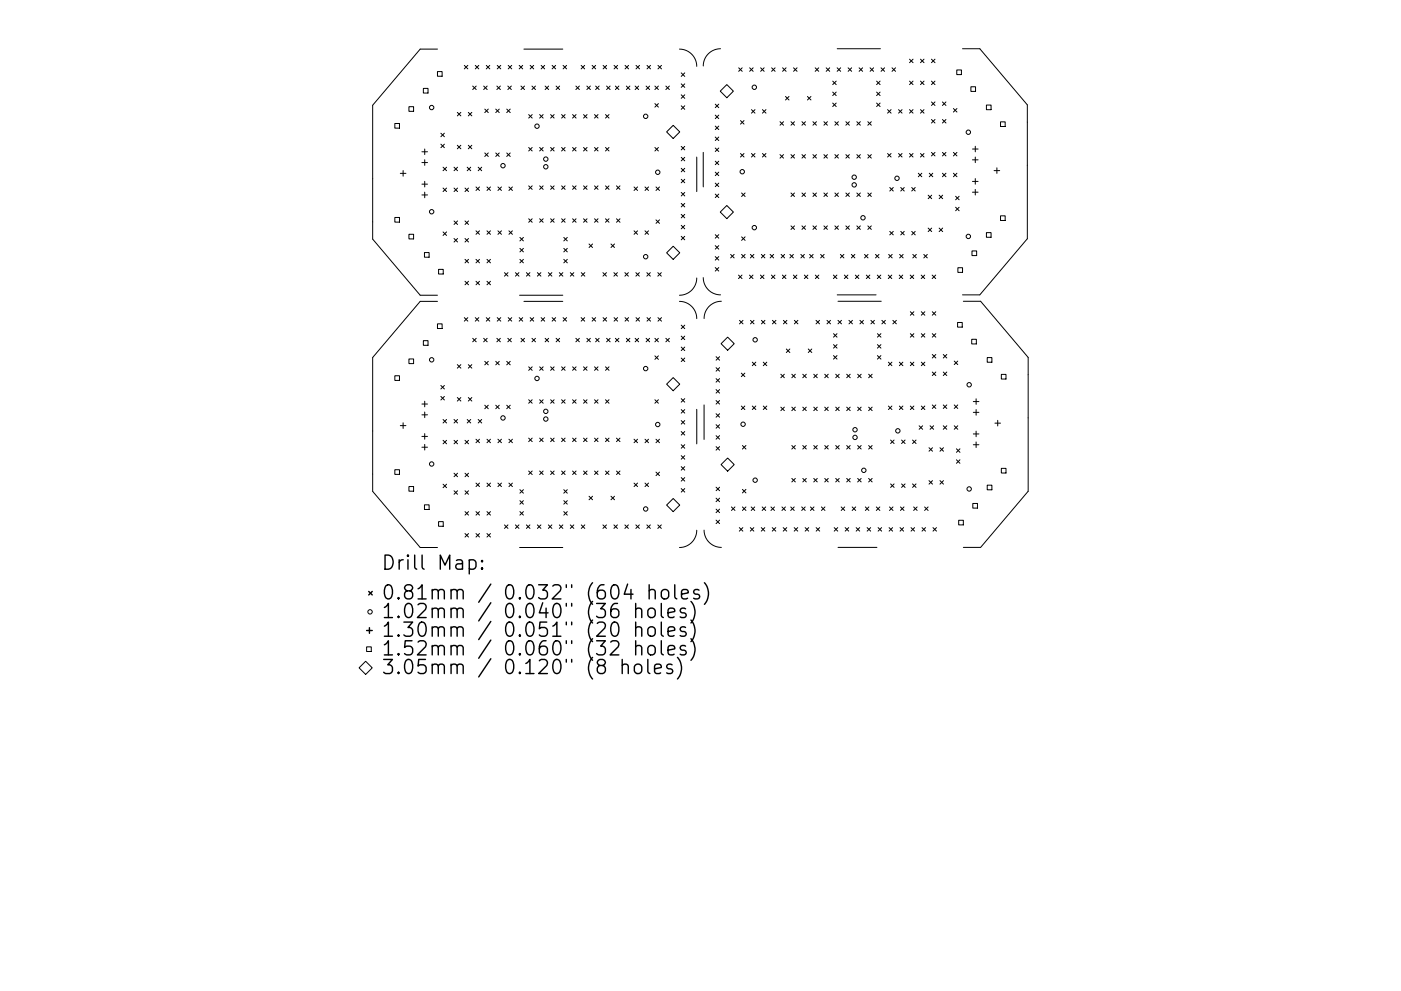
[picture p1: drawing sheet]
<svg xmlns="http://www.w3.org/2000/svg" width="297mm" height="210mm" viewBox="0 0 297 210" stroke-linecap="round" stroke-linejoin="round" font-family="sans-serif">
<defs><g id="words">
<g font-size="4.2">
<text x="80.9" y="121.1">Drill Map:</text>
<text x="80.9" y="127.4">0.81mm / 0.032&quot; (604 holes)</text>
<text x="80.9" y="131.3">1.02mm / 0.040&quot; (36 holes)</text>
<text x="80.9" y="135.3">1.30mm / 0.051&quot; (20 holes)</text>
<text x="80.9" y="139.2">1.52mm / 0.060&quot; (32 holes)</text>
<text x="80.9" y="143.2">3.05mm / 0.120&quot; (8 holes)</text>
</g>
</g></defs>
<g fill="none" stroke="#000" stroke-width=".21">
<path d="M89.8 18.8h.9v.9h-.9zM92.8 15.2h.9v1h-.9zM92.8 10.4h-3.7l-10.1 11.9v28.4l10.1 11.9h3.7M98.4 13.9l.8 .7M99.2 13.9l-.8 .7M100.2 18.3l.8 .7M100.8 13.9l.7 .7M101 18.3l-.8 .7M101.5 13.9l-.7 .7M102.5 18.3l.8 .7M103.1 13.9l.7 .7M103.3 18.3l-.8 .7"/>
<path d="M103.8 13.9l-.7 .7M105.3 18.3l.8 .7M105.4 13.9l.8 .7M106.1 18.3l-.8 .7M106.2 13.9l-.8 .7M107.7 18.3l.7 .7M107.8 13.9l.7 .7M108.4 18.3l-.7 .7M108.5 13.9l-.7 .7M110.1 13.9l.7 .7M110.5 18.3l.7 .7M110.8 13.9l-.7 .7"/>
<path d="M111.1 10.4h8.2M111.2 18.3l-.7 .7M112.4 13.9l.8 .7M112.8 18.3l.7 .7M113.2 13.9l-.8 .7M113.5 18.3l-.7 .7M114.7 13.9l.8 .7M115.5 13.9l-.8 .7M115.6 18.3l.7 .7M116.3 18.3l-.7 .7M117.1 13.9l.7 .7M117.8 13.9l-.7 .7"/>
<path d="M117.9 18.3l.8 .7M118.7 18.3l-.8 .7M119.4 13.9l.7 .7M120.1 13.9l-.7 .7M122.1 18.3l.7 .7M122.8 18.3l-.7 .7M123.2 13.9l.8 .7M124 13.9l-.8 .7M124.4 18.3l.8 .7M125.2 18.3l-.8 .7M125.5 13.9l.8 .7M126.3 18.3l.7 .7"/>
<path d="M126.3 13.9l-.8 .7M127 18.3l-.7 .7M127.9 13.9l.7 .7M128.6 18.3l.8 .7M128.6 13.9l-.7 .7M129.4 18.3l-.8 .7M130.2 13.9l.7 .7M130.5 18.3l.7 .7M130.9 13.9l-.7 .7M131.2 18.3l-.7 .7M132.5 13.9l.8 .7M132.8 18.3l.7 .7"/>
<path d="M133.3 13.9l-.8 .7M133.5 18.3l-.7 .7M134.7 18.3l.7 .7M134.9 13.9l.7 .7M135.4 18.3l-.7 .7M135.6 13.9l-.7 .7M137 18.3l.7 .7M137.2 13.9l.7 .7M137.7 18.3l-.7 .7M137.9 13.9l-.7 .7M138.8 18.3l.8 .7M139.5 13.9l.8 .7"/>
<path d="M139.6 18.3l-.8 .7M140.3 13.9l-.8 .7M141.2 18.3l.7 .7M141.9 18.3l-.7 .7M144.1 10.4a3.7 3.7 0 0 1 3.6 3.7M144.4 15.5l.8 .7M144.4 17.8l.8 .7M145.2 15.5l-.8 .7M145.2 17.8l-.8 .7M152.8 10.3a3.7 3.7 0 0 0-3.7 3.7M154.1 17.9l1.4 1.4-1.4 1.4-1.4-1.4zM156.6 14.4l.8 .7"/>
<path d="M157.4 14.4l-.8 .7M158.9 14.4l.8 .7M159.7 14.4l-.8 .7M161.3 14.4l.7 .7M162 14.4l-.7 .7M163.6 14.4l.7 .7M164.3 14.4l-.7 .7M165.9 14.4l.8 .7M166.7 14.4l-.8 .7M168.2 14.4l.8 .7M169 14.4l-.8 .7M172.8 14.4l.8 .7"/>
<path d="M173.6 14.4l-.8 .7M175.2 14.4l.7 .7M175.9 14.4l-.7 .7M176.5 17.2l.8 .8M176.5 19.5l.8 .8M177.3 17.2l-.8 .8M177.3 19.5l-.8 .8M177.5 14.4l.7 .7M177.5 10.3h9.2M178.2 14.4l-.7 .7M179.8 14.4l.8 .7M180.6 14.4l-.8 .7"/>
<path d="M182.1 14.4l.8 .7M182.9 14.4l-.8 .7M184.5 14.4l.7 .7M185.2 14.4l-.7 .7M185.9 17.2l.7 .8M185.9 19.5l.7 .8M186.6 17.2l-.7 .8M186.6 19.5l-.7 .8M186.8 14.4l.7 .7M187.5 14.4l-.7 .7M189.1 14.4l.8 .7M189.9 14.4l-.8 .7"/>
<path d="M192.8 12.6l.8 .7M192.8 17.2l.8 .8M193.6 12.6l-.8 .7M193.6 17.2l-.8 .8M195.2 12.6l.7 .7M195.2 17.2l.7 .8M195.9 12.6l-.7 .7M195.9 17.2l-.7 .8M197.5 17.2l.7 .8M197.5 12.6l.7 .7M198.2 12.6l-.7 .7M198.2 17.2l-.7 .8"/>
<path d="M202.9 14.8h.9v1h-.9zM204.1 10.3h3.6l10.1 11.9v28.5l-10.1 11.9h-3.6M205.8 18.4h1v1h-1zM83.7 26.2h1v1h-1zM84.9 36.8h1.2M85.5 36.2v1.2M86.7 22.6h1v1h-1zM89.5 32.2h1.1M89.5 34.5h1.1M89.5 39.1h1.1M90 31.6v1.2M90 33.9v1.2"/>
<path d="M90 38.5v1.2M93.5 28.3l.7 .7M93.5 30.6l.7 .7M93.9 35.5l.8 .7M93.9 39.9l.8 .7M94.2 28.3l-.7 .7M94.2 30.6l-.7 .7M94.7 35.5l-.8 .7M94.7 39.9l-.8 .7M96.3 35.5l.7 .7M96.3 39.9l.7 .7M97 23.8l.7 .8"/>
<path d="M97 30.8l.7 .8M97 35.5l-.7 .7M97 39.9l-.7 .7M97.7 23.8l-.7 .8M97.7 30.8l-.7 .8M98.6 39.9l.7 .7M99.1 35.5l.7 .7M99.3 23.8l.7 .8M99.3 30.8l.7 .8M99.3 39.9l-.7 .7M99.8 35.5l-.7 .7M100 23.8l-.7 .8"/>
<path d="M100 30.8l-.7 .8M100.9 39.7l.8 .7M101.4 35.5l.7 .7M101.7 39.7l-.8 .7M102.1 35.5l-.7 .7M102.8 23.1l.7 .8M102.8 32.5l.7 .7M103.2 39.7l.8 .7M103.5 23.1l-.7 .8M103.5 32.5l-.7 .7M104 39.7l-.8 .7M105.1 23.1l.8 .8"/>
<path d="M105.1 32.5l.8 .7M105.6 39.7l.7 .7M105.9 23.1l-.8 .8M105.9 32.5l-.8 .7M106.3 39.7l-.7 .7M107.4 23.1l.8 .8M107.4 32.5l.8 .7M107.9 39.7l.7 .7M108.2 23.1l-.8 .8M108.2 32.5l-.8 .7M108.6 39.7l-.7 .7M112.1 24.3l.7 .8"/>
<path d="M112.1 31.3l.7 .7M112.1 39.4l.7 .8M112.8 24.3l-.7 .8M112.8 31.3l-.7 .7M112.8 39.4l-.7 .8M114.4 24.3l.8 .8M114.4 31.3l.8 .7M114.4 39.4l.8 .8M115.2 24.3l-.8 .8M115.2 31.3l-.8 .7M115.2 39.4l-.8 .8M116.7 24.3l.8 .8"/>
<path d="M116.7 31.3l.8 .7M116.7 39.4l.8 .8M117.5 24.3l-.8 .8M117.5 31.3l-.8 .7M117.5 39.4l-.8 .8M119.1 31.3l.7 .7M119.1 24.3l.7 .8M119.1 39.4l.7 .8M119.8 24.3l-.7 .8M119.8 39.4l-.7 .8M119.8 31.3l-.7 .7M121.4 31.3l.7 .7"/>
<path d="M121.4 24.3l.7 .8M121.4 39.4l.7 .8M122.1 24.3l-.7 .8M122.1 39.4l-.7 .8M122.1 31.3l-.7 .7M123.7 31.3l.8 .7M123.7 24.3l.8 .8M123.7 39.4l.8 .8M124.5 24.3l-.8 .8M124.5 39.4l-.8 .8M124.5 31.3l-.8 .7M126.1 31.3l.7 .7"/>
<path d="M126.1 24.3l.7 .8M126.1 39.4l.7 .8M126.8 24.3l-.7 .8M126.8 39.4l-.7 .8M126.8 31.3l-.7 .7M128.4 31.3l.7 .7M128.4 24.3l.7 .8M128.4 39.4l.7 .8M129.1 24.3l-.7 .8M129.1 39.4l-.7 .8M129.1 31.3l-.7 .7M130.7 39.4l.8 .8"/>
<path d="M131.5 39.4l-.8 .8M134.4 39.7l.8 .7M135.2 39.7l-.8 .7M136.8 39.7l.7 .7M137.5 39.7l-.7 .7M138.8 22l.8 .7M138.8 31.3l.8 .7M139.1 39.7l.7 .7M139.6 22l-.8 .7M139.6 31.3l-.8 .7M139.8 39.7l-.7 .7M141.3 28l1.4-1.4 1.4 1.4-1.4 1.4z"/>
<path d="M144.4 20.1l.8 .8M144.4 22.4l.8 .8M144.4 31.1l.8 .7M144.4 33.4l.8 .7M144.4 35.7l.8 .8M144.4 38l.8 .8M145.2 20.1l-.8 .8M145.2 22.4l-.8 .8M145.2 31.1l-.8 .7M145.2 33.4l-.8 .7M145.2 35.7l-.8 .8M145.2 38l-.8 .8"/>
<path d="M147.7 33.3v7.4M149.1 32.3v7.4M151.6 22.1l.8 .7M151.6 24.4l.8 .8M151.6 26.8l.8 .7M151.6 29.1l.8 .7M151.6 31.4l.8 .8M151.6 34.2l.8 .7M151.6 36.5l.8 .8M151.6 38.9l.8 .7M152.4 22.1l-.8 .7M152.4 24.4l-.8 .8"/>
<path d="M152.4 26.8l-.8 .7M152.4 29.1l-.8 .7M152.4 31.4l-.8 .8M152.4 34.2l-.8 .7M152.4 36.5l-.8 .8M152.4 38.9l-.8 .7M157 25.6l.7 .7M157 32.6l.7 .7M157.7 25.6l-.7 .7M157.7 32.6l-.7 .7M159.3 23.3l.8 .7M159.3 32.6l.8 .7"/>
<path d="M160.1 23.3l-.8 .7M160.1 32.6l-.8 .7M161.7 32.6l.7 .7M161.7 23.3l.7 .7M162.4 23.3l-.7 .7M162.4 32.6l-.7 .7M165.4 25.8l.7 .8M165.4 32.8l.7 .7M166.1 32.8l-.7 .7M166.1 25.8l-.7 .8M166.5 20.5l.8 .7M167.3 20.5l-.8 .7"/>
<path d="M167.7 25.8l.7 .8M167.7 32.8l.7 .7M168.4 25.8l-.7 .8M168.4 32.8l-.7 .7M170 25.8l.8 .8M170 32.8l.8 .7M170.8 25.8l-.8 .8M170.8 32.8l-.8 .7M171.2 20.5l.7 .7M171.9 20.5l-.7 .7M172.4 32.8l.7 .7M172.4 25.8l.7 .8"/>
<path d="M173.1 25.8l-.7 .8M173.1 32.8l-.7 .7M174.7 32.8l.7 .7M174.7 25.8l.7 .8M175.4 32.8l-.7 .7M175.4 25.8l-.7 .8M176.5 21.9l.8 .7M177 32.8l.8 .7M177 25.8l.8 .8M177.3 21.9l-.8 .7M177.8 25.8l-.8 .8M177.8 32.8l-.8 .7"/>
<path d="M179.3 32.8l.8 .7M179.3 25.8l.8 .8M180.1 25.8l-.8 .8M180.1 32.8l-.8 .7M181.7 32.8l.7 .7M181.7 25.8l.7 .8M182.4 25.8l-.7 .8M182.4 32.8l-.7 .7M184 32.8l.7 .7M184 25.8l.7 .8M184.7 25.8l-.7 .8M184.7 32.8l-.7 .7"/>
<path d="M185.9 21.9l.7 .7M186.6 21.9l-.7 .7M188.2 23.3l.7 .7M188.2 32.6l.7 .7M188.6 39.8l.8 .7M188.9 23.3l-.7 .7M188.9 32.6l-.7 .7M189.4 39.8l-.8 .7M190.5 23.3l.8 .7M190.5 32.6l.8 .7M191 39.8l.7 .7M191.3 23.3l-.8 .7"/>
<path d="M191.3 32.6l-.8 .7M191.7 39.8l-.7 .7M192.8 23.3l.8 .7M192.8 32.6l.8 .7M193.3 39.8l.7 .7M193.6 23.3l-.8 .7M193.6 32.6l-.8 .7M194 39.8l-.7 .7M194.7 36.8l.7 .7M195.2 23.3l.7 .7M195.2 32.6l.7 .7M195.4 36.8l-.7 .7"/>
<path d="M195.9 23.3l-.7 .7M195.9 32.6l-.7 .7M197 36.8l.8 .7M197.5 21.6l.7 .8M197.5 25.4l.7 .7M197.5 32.3l.7 .8M197.8 36.8l-.8 .7M198.2 32.3l-.7 .8M198.2 21.6l-.7 .8M198.2 25.4l-.7 .7M199.8 21.6l.8 .8M199.8 25.4l.8 .7"/>
<path d="M199.8 32.3l.8 .8M199.8 36.8l.8 .7M200.6 32.3l-.8 .8M200.6 21.6l-.8 .8M200.6 25.4l-.8 .7M200.6 36.8l-.8 .7M202.1 23l.8 .8M202.1 32.3l.8 .8M202.1 36.8l.8 .7M202.9 32.3l-.8 .8M202.9 23l-.8 .8M202.9 36.8l-.8 .7"/>
<path d="M206.2 31.6h1.2M206.2 33.9h1.2M206.2 38.5h1.2M206.8 31v1.2M206.8 33.3v1.2M206.8 37.9v1.2M209.1 22.3h1v1h-1zM210.8 36.2h1.2M211.4 35.6v1.2M212.1 25.9h1v.9h-1zM83.7 46.1h1v1h-1zM86.7 49.7h1v1h-1z"/>
<path d="M89.5 41.4h1.1M90 53.6h1v1h-1zM90 40.8v1.2M93 57.2h1v.9h-1zM93.9 49.2l.8 .8M94.7 49.2l-.8 .8M96.3 46.9l.7 .7M96.3 50.6l.7 .7M97 46.9l-.7 .7M97 50.6l-.7 .7M98.6 46.9l.7 .7M98.6 50.6l.7 .7"/>
<path d="M98.6 55l.7 .8M98.6 59.7l.7 .7M99.3 46.9l-.7 .7M99.3 50.6l-.7 .7M99.3 55l-.7 .8M99.3 59.7l-.7 .7M100.9 49l.8 .7M100.9 55l.8 .8M100.9 59.7l.8 .7M101.7 49l-.8 .7M101.7 55l-.8 .8M101.7 59.7l-.8 .7"/>
<path d="M103.2 59.7l.8 .7M103.2 49l.8 .7M103.2 55l.8 .8M104 55l-.8 .8M104 49l-.8 .7M104 59.7l-.8 .7M105.6 49l.7 .7M106.3 49l-.7 .7M107 57.8l.7 .8M107.7 57.8l-.7 .8M107.9 49l.7 .7M108.6 49l-.7 .7"/>
<path d="M109.3 57.8l.7 .8M110 57.8l-.7 .8M110.2 50.4l.8 .7M110.2 52.7l.8 .7M110.2 55l.8 .8M111 52.7l-.8 .7M111 50.4l-.8 .7M111 55l-.8 .8M111.6 57.8l.8 .8M112.1 46.4l.7 .8M112.4 57.8l-.8 .8M112.8 46.4l-.7 .8"/>
<path d="M113.9 57.8l.8 .8M114.4 46.4l.8 .8M114.7 57.8l-.8 .8M115.2 46.4l-.8 .8M116.3 57.8l.7 .8M116.7 46.4l.8 .8M117 57.8l-.7 .8M117.5 46.4l-.8 .8M118.6 57.8l.7 .8M119.1 46.4l.7 .8M119.3 57.8l-.7 .8M119.5 50.4l.8 .7"/>
<path d="M119.5 52.7l.8 .7M119.5 55l.8 .8M119.8 46.4l-.7 .8M120.3 50.4l-.8 .7M120.3 52.7l-.8 .7M120.3 55l-.8 .8M120.9 57.8l.8 .8M121.4 46.4l.7 .8M121.7 57.8l-.8 .8M122.1 46.4l-.7 .8M123.2 57.8l.8 .8M123.7 46.4l.8 .8"/>
<path d="M124 57.8l-.8 .8M124.5 46.4l-.8 .8M124.9 51.8l.7 .7M125.6 51.8l-.7 .7M126.1 46.4l.7 .8M126.8 46.4l-.7 .8M127.8 57.8l.8 .8M128.4 46.4l.7 .8M128.6 57.8l-.8 .8M129.1 46.4l-.7 .8M129.5 51.8l.8 .7M130.2 57.8l.7 .8"/>
<path d="M130.3 51.8l-.8 .7M130.7 46.4l.8 .8M130.9 57.8l-.7 .8M131.5 46.4l-.8 .8M132.5 57.8l.7 .8M133.2 57.8l-.7 .8M134.4 49l.8 .7M134.8 57.8l.8 .8M135.2 49l-.8 .7M135.6 57.8l-.8 .8M136.8 49l.7 .7M137.1 57.8l.8 .8"/>
<path d="M137.5 49l-.7 .7M137.9 57.8l-.8 .8M139.1 46.6l.7 .8M139.5 57.8l.7 .8M139.8 46.6l-.7 .8M140.2 57.8l-.7 .8M141.3 53.6l1.4-1.4 1.4 1.4-1.4 1.4zM144.4 40.8l.8 .8M144.4 43.2l.8 .7M144.4 45.5l.8 .7M144.4 47.8l.8 .8M144.4 50.1l.8 .8"/>
<path d="M145.2 45.5l-.8 .7M145.2 47.8l-.8 .8M145.2 50.1l-.8 .8M145.2 40.8l-.8 .8M145.2 43.2l-.8 .7M147.7 59a3.7 3.7 0 0 1-3.6 3.6M149.1 58.9a3.7 3.7 0 0 0 3.7 3.7M151.6 41.2l.8 .7M151.6 49.8l.8 .7M151.6 52.1l.8 .8M151.6 54.4l.8 .8M151.6 56.8l.8 .7"/>
<path d="M152.4 41.2l-.8 .7M152.4 49.8l-.8 .7M152.4 52.1l-.8 .8M152.4 54.4l-.8 .8M152.4 56.8l-.8 .7M152.7 45l1.4-1.4 1.4 1.4-1.4 1.4zM154.9 54l.8 .7M155.7 54l-.8 .7M156.6 58.4l.7 .7M157.2 54l.8 .7M157.2 40.9l.8 .8M157.2 50.3l.8 .7"/>
<path d="M157.3 58.4l-.7 .7M158 40.9l-.8 .8M158 50.3l-.8 .7M158 54l-.8 .7M158.9 58.4l.7 .7M159.1 54l.7 .7M159.6 58.4l-.7 .7M159.8 54l-.7 .7M161.2 58.4l.8 .7M161.4 54l.8 .7M162 58.4l-.8 .7M162.2 54l-.8 .7"/>
<path d="M163.3 54l.7 .7M163.6 58.4l.7 .7M164 54l-.7 .7M164.3 58.4l-.7 .7M165.6 54l.8 .7M165.9 58.4l.7 .7M166.4 54l-.8 .7M166.6 58.4l-.7 .7M167.5 54l.7 .7M167.7 40.9l.7 .8M167.7 47.9l.7 .8M168.2 58.4l.8 .7"/>
<path d="M168.2 54l-.7 .7M168.4 40.9l-.7 .8M168.4 47.9l-.7 .8M169 58.4l-.8 .7M169.8 54l.7 .7M170 40.9l.8 .8M170 47.9l.8 .8M170.5 58.4l.8 .7M170.5 54l-.7 .7M170.8 40.9l-.8 .8M170.8 47.9l-.8 .8M171.3 58.4l-.8 .7"/>
<path d="M171.7 54l.7 .7M172.4 47.9l.7 .8M172.4 40.9l.7 .8M172.4 54l-.7 .7M172.9 58.4l.7 .7M173.1 40.9l-.7 .8M173.1 47.9l-.7 .8M173.6 58.4l-.7 .7M174 54l.7 .7M174.7 47.9l.7 .8M174.7 40.9l.7 .8M174.7 54l-.7 .7"/>
<path d="M175.4 40.9l-.7 .8M175.4 47.9l-.7 .8M176.7 58.4l.7 .7M177 47.9l.8 .8M177 40.9l.8 .8M177.4 58.4l-.7 .7M177.8 40.9l-.8 .8M177.8 47.9l-.8 .8M178.2 54l.7 .7M178.9 54l-.7 .7M179 58.4l.8 .7M179.3 47.9l.8 .8"/>
<path d="M179.3 40.9l.8 .8M179.8 58.4l-.8 .7M180.1 40.9l-.8 .8M180.1 47.9l-.8 .8M180.5 54l.7 .7M181.2 54l-.7 .7M181.3 58.4l.8 .7M181.7 47.9l.7 .8M181.7 40.9l.7 .8M182.1 58.4l-.8 .7M182.4 40.9l-.7 .8M182.4 47.9l-.7 .8"/>
<path d="M183.3 54l.7 .7M183.7 58.4l.7 .7M184 47.9l.7 .8M184 40.9l.7 .8M184 54l-.7 .7M184.4 58.4l-.7 .7M184.7 40.9l-.7 .8M184.7 47.9l-.7 .8M185.6 54l.8 .7M186 58.4l.7 .7M186.4 54l-.8 .7M186.7 58.4l-.7 .7"/>
<path d="M188.3 58.4l.8 .7M188.4 54l.8 .7M188.6 49.1l.8 .7M189.1 58.4l-.8 .7M189.2 54l-.8 .7M189.4 49.1l-.8 .7M190.7 58.4l.7 .7M190.7 54l.8 .7M191 49.1l.7 .7M191.4 58.4l-.7 .7M191.5 54l-.8 .7M191.7 49.1l-.7 .7"/>
<path d="M193 58.4l.7 .7M193.3 49.1l.7 .7M193.5 54l.8 .7M193.7 58.4l-.7 .7M194 49.1l-.7 .7M194.3 54l-.8 .7M195.3 58.4l.8 .7M195.9 54l.7 .7M196.1 58.4l-.8 .7M196.6 54l-.7 .7M196.8 41.4l.7 .8M196.8 48.4l.7 .7"/>
<path d="M197.5 41.4l-.7 .8M197.5 48.4l-.7 .7M197.6 58.4l.8 .7M198.4 58.4l-.8 .7M199.1 41.4l.8 .8M199.1 48.4l.8 .7M199.9 48.4l-.8 .7M199.9 41.4l-.8 .8M202.6 41.6l.8 .8M202.6 44l.8 .7M203.1 56.8h1v1h-1zM203.4 41.6l-.8 .8"/>
<path d="M203.4 44l-.8 .7M206.1 53.2h1v1h-1zM206.2 40.8h1.2M206.8 40.2v1.2M209.1 49.4h1v.9h-1zM212.1 45.8h1v1h-1zM83.7 79.7h1v1h-1zM86.7 76.2h1v.9h-1zM89.8 72.3h.9v1h-.9zM92.8 68.7h.9v1h-.9zM92.8 63.9h-3.7l-10.1 12v28.4l10.1 11.9h3.7M97 77.4l.7 .7"/>
<path d="M97.7 77.4l-.7 .7M98.4 67.4l.8 .7M99.2 67.4l-.8 .7M99.3 77.4l.7 .7M100 77.4l-.7 .7M100.2 71.8l.8 .7M100.8 67.4l.7 .7M101 71.8l-.8 .7M101.5 67.4l-.7 .7M102.5 71.8l.8 .7M102.8 76.7l.7 .7M103.1 67.4l.7 .7"/>
<path d="M103.3 71.8l-.8 .7M103.5 76.7l-.7 .7M103.8 67.4l-.7 .7M105.1 76.7l.8 .7M105.3 71.8l.8 .7M105.4 67.4l.8 .7M105.9 76.7l-.8 .7M106.1 71.8l-.8 .7M106.2 67.4l-.8 .7M107.4 76.7l.8 .7M107.7 71.8l.7 .7M107.8 67.4l.7 .7"/>
<path d="M108.2 76.7l-.8 .7M108.4 71.8l-.7 .7M108.5 67.4l-.7 .7M110.1 67.4l.7 .7M110.2 62.6h9.1M110.5 71.8l.7 .7M110.8 67.4l-.7 .7M111.1 63.9h8.2M111.2 71.8l-.7 .7M112.1 77.8l.7 .8M112.4 67.4l.8 .7M112.8 71.8l.7 .7"/>
<path d="M112.8 77.8l-.7 .8M113.2 67.4l-.8 .7M113.5 71.8l-.7 .7M114.4 77.8l.8 .8M114.7 67.4l.8 .7M115.2 77.8l-.8 .8M115.5 67.4l-.8 .7M115.6 71.8l.7 .7M116.3 71.8l-.7 .7M116.7 77.8l.8 .8M117.1 67.4l.7 .7M117.5 77.8l-.8 .8"/>
<path d="M117.8 67.4l-.7 .7M117.9 71.8l.8 .7M118.7 71.8l-.8 .7M119.1 77.8l.7 .8M119.4 67.4l.7 .7M119.8 77.8l-.7 .8M120.1 67.4l-.7 .7M121.4 77.8l.7 .8M122.1 71.8l.7 .7M122.1 77.8l-.7 .8M122.8 71.8l-.7 .7M123.2 67.4l.8 .7"/>
<path d="M123.7 77.8l.8 .8M124 67.4l-.8 .7M124.4 71.8l.8 .7M124.5 77.8l-.8 .8M125.2 71.8l-.8 .7M125.5 67.4l.8 .7M126.1 77.8l.7 .8M126.3 71.8l.7 .7M126.3 67.4l-.8 .7M126.8 77.8l-.7 .8M127 71.8l-.7 .7M127.9 67.4l.7 .7"/>
<path d="M128.4 77.8l.7 .8M128.6 71.8l.8 .7M128.6 67.4l-.7 .7M129.1 77.8l-.7 .8M129.4 71.8l-.8 .7M130.2 67.4l.7 .7M130.5 71.8l.7 .7M130.9 67.4l-.7 .7M131.2 71.8l-.7 .7M132.5 67.4l.8 .7M132.8 71.8l.7 .7M133.3 67.4l-.8 .7"/>
<path d="M133.5 71.8l-.7 .7M134.7 71.8l.7 .7M134.9 67.4l.7 .7M135.4 71.8l-.7 .7M135.6 67.4l-.7 .7M137 71.8l.7 .7M137.2 67.4l.7 .7M137.7 71.8l-.7 .7M137.9 67.4l-.7 .7M138.8 71.8l.8 .7M138.8 75.5l.8 .7M139.5 67.4l.8 .7"/>
<path d="M139.6 75.5l-.8 .7M139.6 71.8l-.8 .7M140.3 67.4l-.8 .7M141.2 71.8l.7 .7M141.9 71.8l-.7 .7M144.1 63.9a3.7 3.7 0 0 1 3.6 3.7M144.4 69l.8 .7M144.4 71.3l.8 .8M144.4 73.6l.8 .8M144.4 76l.8 .7M145.2 69l-.8 .7M145.2 71.3l-.8 .8"/>
<path d="M145.2 73.6l-.8 .8M145.2 76l-.8 .7M151.8 75.7l.8 .7M151.8 78l.8 .7M152.6 75.7l-.8 .7M152.6 78l-.8 .7M152.9 63.9a3.7 3.7 0 0 0-3.6 3.7M154.3 71.5l1.4 1.4-1.4 1.4-1.4-1.4zM156.8 68l.7 .7M157.2 79.2l.7 .7M157.5 68l-.7 .7M157.9 79.2l-.7 .7"/>
<path d="M159.1 68l.8 .7M159.5 76.8l.7 .8M159.9 68l-.8 .7M160.2 76.8l-.7 .8M161.4 68l.8 .7M161.8 76.8l.8 .8M162.2 68l-.8 .7M162.6 76.8l-.8 .8M163.8 68l.7 .7M164.5 68l-.7 .7M165.6 79.4l.7 .7M166.1 68l.7 .7"/>
<path d="M166.3 79.4l-.7 .7M166.7 74l.8 .8M166.8 68l-.7 .7M167.5 74l-.8 .8M167.9 79.4l.7 .7M168.4 68l.8 .7M168.6 79.4l-.7 .7M169.2 68l-.8 .7M170.2 79.4l.8 .7M171 79.4l-.8 .7M171.4 74l.7 .8M172.1 74l-.7 .8"/>
<path d="M172.5 79.4l.8 .7M173 68l.8 .7M173.3 79.4l-.8 .7M173.8 68l-.8 .7M174.9 79.4l.7 .7M175.3 68l.8 .7M175.6 79.4l-.7 .7M176.1 68l-.8 .7M176.7 70.8l.8 .7M176.7 73.1l.8 .8M176.7 75.4l.8 .8M177.2 79.4l.7 .7"/>
<path d="M177.5 70.8l-.8 .7M177.5 73.1l-.8 .8M177.5 75.4l-.8 .8M177.5 62.6h8.2M177.7 68l.7 .7M177.7 63.9h9.1M177.9 79.4l-.7 .7M178.4 68l-.7 .7M179.5 79.4l.8 .7M180 68l.7 .7M180.3 79.4l-.8 .7M180.7 68l-.7 .7"/>
<path d="M181.8 79.4l.8 .7M182.3 68l.8 .7M182.6 79.4l-.8 .7M183.1 68l-.8 .7M184.2 79.4l.7 .7M184.6 68l.8 .7M184.9 79.4l-.7 .7M185.4 68l-.8 .7M186 73.1l.8 .8M186 75.4l.8 .8M186 70.8l.8 .7M186.8 70.8l-.8 .7"/>
<path d="M186.8 73.1l-.8 .8M186.8 75.4l-.8 .8M187 68l.7 .7M187.7 68l-.7 .7M188.4 76.8l.7 .8M189.1 76.8l-.7 .8M189.3 68l.7 .7M190 68l-.7 .7M190.7 76.8l.7 .8M191.4 76.8l-.7 .8M193 66.1l.8 .8M193 70.8l.8 .7"/>
<path d="M193 76.8l.8 .8M193.8 66.1l-.8 .8M193.8 70.8l-.8 .7M193.8 76.8l-.8 .8M195.3 66.1l.8 .8M195.3 70.8l.8 .7M195.3 76.8l.8 .8M196.1 66.1l-.8 .8M196.1 70.8l-.8 .7M196.1 76.8l-.8 .8M197.7 66.1l.7 .8M197.7 70.8l.7 .7"/>
<path d="M197.7 75.2l.7 .8M197.7 78.9l.7 .8M198.4 66.1l-.7 .8M198.4 70.8l-.7 .7M198.4 75.2l-.7 .8M198.4 78.9l-.7 .8M200 75.2l.7 .8M200 78.9l.7 .8M200.7 75.2l-.7 .8M200.7 78.9l-.7 .8M202.3 76.6l.8 .8M203 68.4h1v1h-1z"/>
<path d="M203.1 76.6l-.8 .8M204.2 63.9h3.7l10.1 11.9v28.4l-10.1 11.9h-3.7M206 72h1v1h-1zM209.3 75.9h1v1h-1zM212.3 79.4h1v1h-1zM83.7 99.7h1v.9h-1zM84.9 90.3h1.2M85.5 89.7v1.2M89.5 85.7h1.1M89.5 88h1.1M89.5 92.6h1.1M89.5 94.9h1.1"/>
<path d="M90 85.1v1.2M90 87.4v1.2M90 92v1.2M90 94.3v1.2M93.5 81.8l.7 .7M93.5 84.1l.7 .8M93.9 89l.8 .7M93.9 93.4l.8 .8M94.2 81.8l-.7 .7M94.2 84.1l-.7 .8M94.7 89l-.8 .7M94.7 93.4l-.8 .8"/>
<path d="M96.3 89l.7 .7M96.3 93.4l.7 .8M97 84.3l.7 .8M97 89l-.7 .7M97 93.4l-.7 .8M97.7 84.3l-.7 .8M98.6 93.4l.7 .8M99.1 89l.7 .7M99.3 84.3l.7 .8M99.3 93.4l-.7 .8M99.8 89l-.7 .7M100 84.3l-.7 .8"/>
<path d="M100.9 93.2l.8 .7M101.4 89l.7 .7M101.7 93.2l-.8 .7M102.1 89l-.7 .7M102.8 86l.7 .7M103.2 93.2l.8 .7M103.5 86l-.7 .7M104 93.2l-.8 .7M105.1 86l.8 .7M105.6 93.2l.7 .7M105.9 86l-.8 .7M106.3 93.2l-.7 .7"/>
<path d="M107.4 86l.8 .7M107.9 93.2l.7 .7M108.2 86l-.8 .7M108.6 93.2l-.7 .7M112.1 84.8l.7 .8M112.1 93l.7 .7M112.1 99.9l.7 .8M112.8 84.8l-.7 .8M112.8 93l-.7 .7M112.8 99.9l-.7 .8M114.4 84.8l.8 .8M114.4 93l.8 .7"/>
<path d="M114.4 99.9l.8 .8M115.2 84.8l-.8 .8M115.2 93l-.8 .7M115.2 99.9l-.8 .8M116.7 84.8l.8 .8M116.7 93l.8 .7M116.7 99.9l.8 .8M117.5 84.8l-.8 .8M117.5 93l-.8 .7M117.5 99.9l-.8 .8M119.1 84.8l.7 .8M119.1 99.9l.7 .8"/>
<path d="M119.1 93l.7 .7M119.8 84.8l-.7 .8M119.8 93l-.7 .7M119.8 99.9l-.7 .8M121.4 84.8l.7 .8M121.4 99.9l.7 .8M121.4 93l.7 .7M122.1 93l-.7 .7M122.1 84.8l-.7 .8M122.1 99.9l-.7 .8M123.7 84.8l.8 .8M123.7 99.9l.8 .8"/>
<path d="M123.7 93l.8 .7M124.5 93l-.8 .7M124.5 84.8l-.8 .8M124.5 99.9l-.8 .8M126.1 84.8l.7 .8M126.1 99.9l.7 .8M126.1 93l.7 .7M126.8 93l-.7 .7M126.8 84.8l-.7 .8M126.8 99.9l-.7 .8M128.4 84.8l.7 .8M128.4 99.9l.7 .8"/>
<path d="M128.4 93l.7 .7M129.1 93l-.7 .7M129.1 84.8l-.7 .8M129.1 99.9l-.7 .8M130.7 99.9l.8 .8M130.7 93l.8 .7M131.5 93l-.8 .7M131.5 99.9l-.8 .8M134.4 93.2l.8 .7M135.2 93.2l-.8 .7M136.8 93.2l.7 .7M137.5 93.2l-.7 .7"/>
<path d="M138.8 84.8l.8 .8M139.1 93.2l.7 .7M139.6 84.8l-.8 .8M139.8 93.2l-.7 .7M142.7 80.1l1.4 1.4-1.4 1.4-1.4-1.4zM144.4 84.6l.8 .7M144.4 86.9l.8 .7M144.4 89.2l.8 .8M144.4 91.6l.8 .7M144.4 94.4l.8 .7M144.4 96.7l.8 .7M144.4 99l.8 .7"/>
<path d="M145.2 84.6l-.8 .7M145.2 86.9l-.8 .7M145.2 89.2l-.8 .8M145.2 91.6l-.8 .7M145.2 94.4l-.8 .7M145.2 96.7l-.8 .7M145.2 99l-.8 .7M147.7 86.8v7.4M149.3 85.9v7.3M151.8 80.3l.8 .8M151.8 82.7l.8 .7M151.8 85l.8 .7"/>
<path d="M151.8 87.8l.8 .7M151.8 90.1l.8 .7M151.8 92.4l.8 .8M151.8 94.8l.8 .7M152.6 80.3l-.8 .8M152.6 82.7l-.8 .7M152.6 85l-.8 .7M152.6 87.8l-.8 .7M152.6 90.1l-.8 .7M152.6 92.4l-.8 .8M152.6 94.8l-.8 .7M152.9 98.6l1.4-1.4 1.4 1.4-1.4 1.4z"/>
<path d="M157.2 86.1l.7 .8M157.4 94.5l.8 .8M157.9 86.1l-.7 .8M158.2 94.5l-.8 .8M159.5 86.1l.7 .8M160.2 86.1l-.7 .8M161.8 86.1l.8 .8M162.6 86.1l-.8 .8M165.6 86.4l.7 .7M166.3 86.4l-.7 .7M167.9 94.5l.7 .8M167.9 86.4l.7 .7"/>
<path d="M168.6 86.4l-.7 .7M168.6 94.5l-.7 .8M170.2 94.5l.8 .8M170.2 86.4l.8 .7M171 86.4l-.8 .7M171 94.5l-.8 .8M172.5 94.5l.8 .8M172.5 86.4l.8 .7M173.3 86.4l-.8 .7M173.3 94.5l-.8 .8M174.9 86.4l.7 .7M174.9 94.5l.7 .8"/>
<path d="M175.6 86.4l-.7 .7M175.6 94.5l-.7 .8M177.2 94.5l.7 .8M177.2 86.4l.7 .7M177.9 94.5l-.7 .8M177.9 86.4l-.7 .7M179.5 94.5l.8 .8M179.5 86.4l.8 .7M180.3 94.5l-.8 .8M180.3 86.4l-.8 .7M181.8 86.4l.8 .7M181.8 94.5l.8 .8"/>
<path d="M182.6 94.5l-.8 .8M182.6 86.4l-.8 .7M184.2 86.4l.7 .7M184.2 94.5l.7 .8M184.9 94.5l-.7 .8M184.9 86.4l-.7 .7M188.4 86.1l.7 .8M188.8 93.4l.8 .7M189.1 86.1l-.7 .8M189.6 93.4l-.8 .7M190.7 86.1l.7 .8M191.1 93.4l.8 .7"/>
<path d="M191.4 86.1l-.7 .8M191.9 93.4l-.8 .7M193 86.1l.8 .8M193.5 93.4l.7 .7M193.8 86.1l-.8 .8M194.2 93.4l-.7 .7M194.9 90.3l.7 .8M195.3 86.1l.8 .8M195.6 90.3l-.7 .8M196.1 86.1l-.8 .8M197 95l.7 .7M197.2 90.3l.7 .8"/>
<path d="M197.7 85.9l.7 .8M197.7 95l-.7 .7M197.9 90.3l-.7 .8M198.4 85.9l-.7 .8M199.3 95l.7 .7M200 85.9l.7 .8M200 90.3l.7 .8M200 95l-.7 .7M200.7 85.9l-.7 .8M200.7 90.3l-.7 .8M202.3 85.9l.8 .8M202.3 90.3l.8 .8"/>
<path d="M202.8 97.6l.7 .7M202.8 95.2l.7 .8M203.1 85.9l-.8 .8M203.1 90.3l-.8 .8M203.5 95.2l-.7 .8M203.5 97.6l-.7 .7M206.4 85.2h1.1M206.4 87.5h1.1M206.4 92.1h1.1M206.4 94.4h1.1M207 84.6v1.2M207 86.9v1.2"/>
<path d="M207 91.5v1.2M207 93.8v1.2M210.9 89.8h1.2M211.5 89.2v1.2M212.3 99.4h1v1h-1zM86.7 103.2h1v1h-1zM90 107.1h1v1h-1zM93 110.7h1v1h-1zM93.9 102.7l.8 .8M94.7 102.7l-.8 .8M96.3 100.4l.7 .7M96.3 104.1l.7 .8"/>
<path d="M97 100.4l-.7 .7M97 104.1l-.7 .8M98.6 100.4l.7 .7M98.6 104.1l.7 .8M98.6 108.5l.7 .8M98.6 113.2l.7 .7M99.3 100.4l-.7 .7M99.3 104.1l-.7 .8M99.3 108.5l-.7 .8M99.3 113.2l-.7 .7M100.9 102.5l.8 .7M100.9 108.5l.8 .8"/>
<path d="M100.9 113.2l.8 .7M101.7 102.5l-.8 .7M101.7 108.5l-.8 .8M101.7 113.2l-.8 .7M103.2 113.2l.8 .7M103.2 102.5l.8 .7M103.2 108.5l.8 .8M104 108.5l-.8 .8M104 102.5l-.8 .7M104 113.2l-.8 .7M105.6 102.5l.7 .7M106.3 102.5l-.7 .7"/>
<path d="M107 111.4l.7 .7M107.7 111.4l-.7 .7M107.9 102.5l.7 .7M108.6 102.5l-.7 .7M109.3 111.4l.7 .7M110 111.4l-.7 .7M110.2 116.2h9.1M110.2 103.9l.8 .7M110.2 106.2l.8 .8M110.2 108.5l.8 .8M111 103.9l-.8 .7M111 106.2l-.8 .8"/>
<path d="M111 108.5l-.8 .8M111.6 111.4l.8 .7M112.4 111.4l-.8 .7M113.9 111.4l.8 .7M114.7 111.4l-.8 .7M116.3 111.4l.7 .7M117 111.4l-.7 .7M118.6 111.4l.7 .7M119.3 111.4l-.7 .7M119.5 103.9l.8 .7M119.5 106.2l.8 .8M119.5 108.5l.8 .8"/>
<path d="M120.3 103.9l-.8 .7M120.3 106.2l-.8 .8M120.3 108.5l-.8 .8M120.9 111.4l.8 .7M121.7 111.4l-.8 .7M123.2 111.4l.8 .7M124 111.4l-.8 .7M124.9 105.3l.7 .7M125.6 105.3l-.7 .7M127.8 111.4l.8 .7M128.6 111.4l-.8 .7M129.5 105.3l.8 .7"/>
<path d="M130.2 111.4l.7 .7M130.3 105.3l-.8 .7M130.9 111.4l-.7 .7M132.5 111.4l.7 .7M133.2 111.4l-.7 .7M134.4 102.5l.8 .7M134.8 111.4l.8 .7M135.2 102.5l-.8 .7M135.6 111.4l-.8 .7M136.8 102.5l.7 .7M137.1 111.4l.8 .7M137.5 102.5l-.7 .7"/>
<path d="M137.9 111.4l-.8 .7M139.1 100.2l.7 .7M139.5 111.4l.7 .7M139.8 100.2l-.7 .7M140.2 111.4l-.7 .7M141.3 107.2l1.4-1.4 1.4 1.4-1.4 1.4zM144.4 101.3l.8 .8M144.4 103.7l.8 .7M145.2 101.3l-.8 .8M145.2 103.7l-.8 .7M147.7 112.5a3.7 3.7 0 0 1-3.6 3.7M149.3 112.5a3.7 3.7 0 0 0 3.6 3.6"/>
<path d="M151.8 103.4l.8 .7M151.8 105.7l.8 .7M151.8 108l.8 .8M151.8 110.3l.8 .8M152.6 103.4l-.8 .7M152.6 105.7l-.8 .7M152.6 108l-.8 .8M152.6 110.3l-.8 .8M155.1 107.6l.7 .7M155.8 107.6l-.7 .7M156.8 111.9l.7 .8M157.4 103.8l.8 .8"/>
<path d="M157.4 107.6l.8 .7M157.5 111.9l-.7 .8M158.2 103.8l-.8 .8M158.2 107.6l-.8 .7M159.1 111.9l.7 .8M159.3 107.6l.7 .7M159.8 111.9l-.7 .8M160 107.6l-.7 .7M161.4 111.9l.8 .8M161.6 107.6l.7 .7M162.2 111.9l-.8 .8M162.3 107.6l-.7 .7"/>
<path d="M163.5 107.6l.7 .7M163.7 111.9l.8 .8M164.2 107.6l-.7 .7M164.5 111.9l-.8 .8M165.8 107.6l.7 .7M166.1 111.9l.7 .8M166.5 107.6l-.7 .7M166.8 111.9l-.7 .8M167.6 107.6l.8 .7M167.9 101.5l.7 .8M168.4 111.9l.7 .8M168.4 107.6l-.8 .7"/>
<path d="M168.6 101.5l-.7 .8M169.1 111.9l-.7 .8M170 107.6l.7 .7M170.2 101.5l.8 .8M170.7 111.9l.8 .8M170.7 107.6l-.7 .7M171 101.5l-.8 .8M171.5 111.9l-.8 .8M171.8 107.6l.8 .7M172.5 101.5l.8 .8M172.6 107.6l-.8 .7M173 111.9l.8 .8"/>
<path d="M173.3 101.5l-.8 .8M173.8 111.9l-.8 .8M174.2 107.6l.7 .7M174.9 101.5l.7 .8M174.9 107.6l-.7 .7M175.6 101.5l-.7 .8M176.9 111.9l.7 .8M177.2 101.5l.7 .8M177.6 111.9l-.7 .8M177.7 116.1h8.2M177.9 101.5l-.7 .8M178.4 107.6l.7 .7"/>
<path d="M179.1 107.6l-.7 .7M179.2 111.9l.7 .8M179.5 101.5l.8 .8M179.9 111.9l-.7 .8M180.3 101.5l-.8 .8M180.7 107.6l.7 .7M181.4 107.6l-.7 .7M181.5 111.9l.8 .8M181.8 101.5l.8 .8M182.3 111.9l-.8 .8M182.6 101.5l-.8 .8M183.5 107.6l.7 .7"/>
<path d="M183.9 111.9l.7 .8M184.2 101.5l.7 .8M184.2 107.6l-.7 .7M184.6 111.9l-.7 .8M184.9 101.5l-.7 .8M185.8 107.6l.7 .7M186.2 111.9l.7 .8M186.5 107.6l-.7 .7M186.9 111.9l-.7 .8M188.5 111.9l.8 .8M188.6 107.6l.7 .7M188.8 102.7l.8 .7"/>
<path d="M189.3 111.9l-.8 .8M189.3 107.6l-.7 .7M189.6 102.7l-.8 .7M190.8 111.9l.8 .8M190.9 107.6l.8 .7M191.1 102.7l.8 .7M191.6 111.9l-.8 .8M191.7 107.6l-.8 .7M191.9 102.7l-.8 .7M193.2 111.9l.7 .8M193.5 102.7l.7 .7M193.7 107.6l.8 .7"/>
<path d="M193.9 111.9l-.7 .8M194.2 102.7l-.7 .7M194.5 107.6l-.8 .7M195.5 111.9l.7 .8M196 107.6l.8 .7M196.2 111.9l-.7 .8M196.8 107.6l-.8 .7M197 102l.7 .7M197.7 102l-.7 .7M197.8 111.9l.8 .8M198.6 111.9l-.8 .8M199.3 102l.7 .7"/>
<path d="M200 102l-.7 .7M203.3 110.4h.9v1h-.9zM206.3 106.8h.9v1h-.9zM209.3 102.9h1v1h-1zM77.7 137.2h1v1h-1zM76.1 141.7l1.4-1.4 1.4 1.4-1.4 1.4z"/>
<circle cx="159.9" cy="18.5" r=".47"/>
<circle cx="91.5" cy="22.8" r=".47"/>
<circle cx="106.6" cy="35.2" r=".47"/>
<circle cx="113.9" cy="26.8" r=".47"/>
<circle cx="115.7" cy="35.4" r=".47"/>
<circle cx="115.7" cy="33.8" r=".47"/>
<circle cx="136.9" cy="24.7" r=".47"/>
<circle cx="139.5" cy="36.5" r=".47"/>
<circle cx="157.4" cy="36.4" r=".47"/>
<circle cx="181.1" cy="39.2" r=".47"/>
<circle cx="181.1" cy="37.6" r=".47"/>
<circle cx="190.2" cy="37.8" r=".47"/>
<circle cx="205.3" cy="28.1" r=".47"/>
<circle cx="91.5" cy="44.9" r=".47"/>
<circle cx="136.9" cy="54.5" r=".47"/>
<circle cx="159.9" cy="48.3" r=".47"/>
<circle cx="183" cy="46.2" r=".47"/>
<circle cx="205.3" cy="50.2" r=".47"/>
<circle cx="91.5" cy="76.3" r=".47"/>
<circle cx="136.9" cy="78.2" r=".47"/>
<circle cx="160.1" cy="72.1" r=".47"/>
<circle cx="91.5" cy="98.4" r=".47"/>
<circle cx="106.6" cy="88.7" r=".47"/>
<circle cx="113.9" cy="80.3" r=".47"/>
<circle cx="115.7" cy="87.3" r=".47"/>
<circle cx="115.7" cy="88.9" r=".47"/>
<circle cx="139.5" cy="90.1" r=".47"/>
<circle cx="157.5" cy="90" r=".47"/>
<circle cx="181.3" cy="91.2" r=".47"/>
<circle cx="181.3" cy="92.8" r=".47"/>
<circle cx="183.1" cy="99.8" r=".47"/>
<circle cx="190.4" cy="91.4" r=".47"/>
<circle cx="205.5" cy="81.6" r=".47"/>
<circle cx="136.9" cy="108" r=".47"/>
<circle cx="160.1" cy="101.9" r=".47"/>
<circle cx="205.5" cy="103.7" r=".47"/>
<circle cx="78.5" cy="129.8" r=".47"/>
</g>
<g fill="none" stroke="#000" stroke-width=".3">
<path d="M99.5 118.9l.9-.1 .5 .5v.9l-.3 .4-.2 .2-.9-.2M102.2 118.9l.2 .2-.2 .1-.1-.1 .1-.2v.3M77.7 133.8h1.2M78.2 125.5l.7 .7M78.3 133.2v1.2M78.9 125.5l-.7 .7M102.2 120.5l.2 .1-.2 .2-.1-.2 .1-.1v.3M131.9 139.9v3M134.8 129.3a.74 .74 0 0 1 1.3 .2v1.5M134.8 133.3a.74 .74 0 0 1 1.3 .1v1.6M134.8 137.2a.74 .74 0 0 1 1.3 .2v1.5M134.8 128v3"/>
<path d="M134.8 132v3M134.8 135.9v3M137.3 139.9v2.6l.5 .4M137.5 129.3a.81 .81 0 0 1 .8-.3 .81 .81 0 0 1 .6 .6v.9a.81 .81 0 0 1-.8 .6 .81 .81 0 0 1-.8-.6v-.9zM137.6 125.4a.75 .75 0 0 1 1.3 .1v1.6M137.6 133.1a.81 .81 0 0 1 1.3 .5v.8a.81 .81 0 0 1-.8 .6 .81 .81 0 0 1-.8-.6v-.8zM137.6 137.1a.81 .81 0 0 1 1.3 .4v.9a.81 .81 0 0 1-.8 .6 .81 .81 0 0 1-.8-.6v-.9zM137.6 124.1v3M140.2 128v2.6l.4 .4M140.2 132v2.6l.4 .4M140.2 135.9v2.6l.4 .4M140.3 125.4a.81 .81 0 0 1 .9-.3 .81 .81 0 0 1 .6 .5v.9a.81 .81 0 0 1-.8 .6 .81 .81 0 0 1-.8-.6v-.9z"/>
<path d="M141.6 130l1.5-.3-.2-.5-.8-.2-.5 .5v1.1l.2 .3 .3 .1 .8-.1M141.6 134l1.5-.3-.2-.6-.8-.1-.5 .4v1.2l.2 .2 .3 .2 .8-.2M141.6 137.9l1.5-.2-.2-.6-.8-.2-.5 .5v1.1l.2 .3 .3 .1 .8-.1M143.1 124.1v2.5l.4 .5M143.6 139.5a3.4 3.4 0 0 1 0 4.5M144.5 126.1l1.4-.3-.1-.6-.9-.1-.4 .4v1.1l.1 .3 .3 .2 .9-.2M145.4 129.2l-.8-.2-.4 .5 .2 .4 1 .3 .1 .3-.1 .4-.3 .1-.9-.1M145.4 133.1l-.8-.1-.4 .4 .2 .4 1 .3 .1 .3-.1 .4-.3 .2-.9-.2M145.4 137.1l-.8-.2-.4 .5 .2 .4 1 .3 .1 .3-.1 .4-.3 .1-.9-.1M146.5 127.6a3.4 3.4 0 0 1 0 4.6M146.5 131.6a3.4 3.4 0 0 1 0 4.5M146.5 135.5a3.4 3.4 0 0 1 0 4.6"/>
<path d="M148.2 125.2l-.7-.1-.4 .4 .1 .4 1 .3 .2 .3-.2 .4-.3 .2-.8-.2M149.4 123.6a3.4 3.4 0 0 1 0 4.6M131.9 141.2a.74 .74 0 0 1 1.3 .1v1.6M134.6 141.2a.81 .81 0 0 1 .8-.3 .81 .81 0 0 1 .7 .6v.8a.81 .81 0 0 1-.8 .6 .81 .81 0 0 1-.8-.6v-.8zM138.8 141.9l1.4-.3-.1-.6-.9-.1-.4 .4v1.2l.1 .3 .3 .1 .9-.1M142.5 141l-.7-.1-.5 .4 .2 .5 1 .2 .1 .3-.1 .5-.3 .1-.9-.1"/>
</g>
<use href="#words"/>
</svg>
